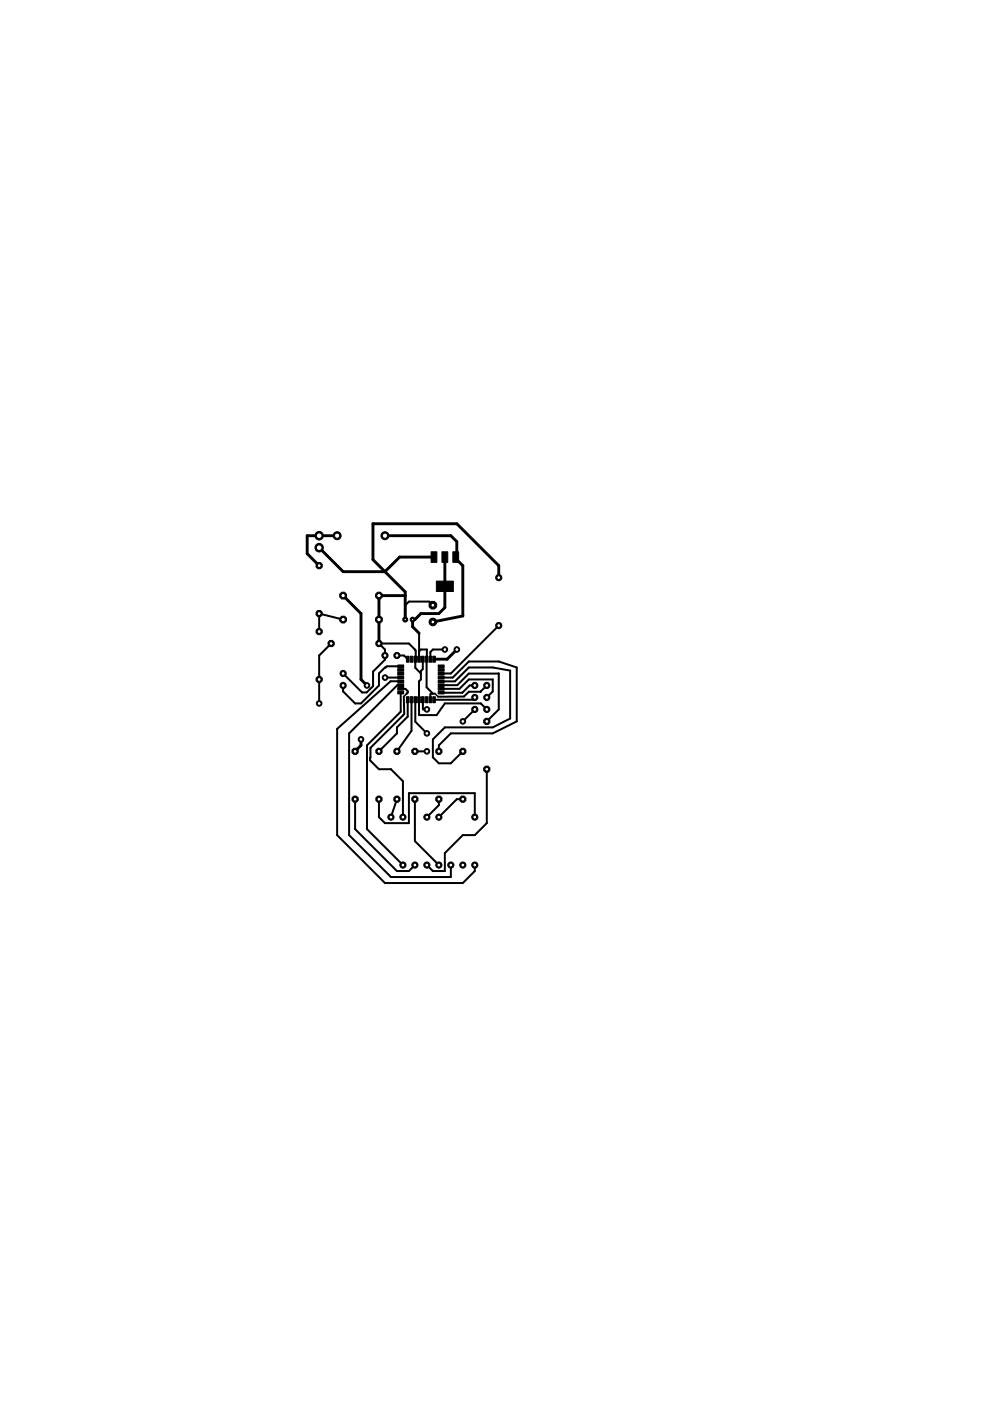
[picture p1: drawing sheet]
<svg xmlns="http://www.w3.org/2000/svg" width="210mm" height="297mm" viewBox="0 0 210 297" stroke-linecap="round" stroke-linejoin="round" font-family="sans-serif">
<g fill="#000" stroke="#000" stroke-width=".21">
<path d="M91.4 117h1.2v2.2h-1.2zM93.7 117h1.2v2.2h-1.2zM96 117h1.2v2.2h-1.2zM86.2 139.1h.5v1.3h-.5zM87 139.1h.5v1.3h-.5zM87.8 139.1h.5v1.3h-.5zM88.6 139.1h.5v1.3h-.5zM89.4 139.1h.5v1.3h-.5zM90.2 139.1h.5v1.3h-.5zM91 139.1h.5v1.3h-.5zM91.8 139.1h.5v1.3h-.5zM92.5 123.2h3.6v2.2h-3.6z"/>
<path d="M84.3 146.6h1.3v.5h-1.3zM84.3 145.8h1.3v.5h-1.3zM84.3 145h1.3v.5h-1.3zM84.3 144.2h1.3v.5h-1.3zM84.3 143.4h1.3v.5h-1.3zM84.3 142.6h1.3v.5h-1.3zM84.3 141.8h1.3v.5h-1.3zM84.3 141h1.3v.5h-1.3zM86.2 147.7h.5v1.3h-.5zM87 147.7h.5v1.3h-.5zM87.8 147.7h.5v1.3h-.5zM88.6 147.7h.5v1.3h-.5z"/>
<path d="M89.4 147.7h.5v1.3h-.5zM90.2 147.7h.5v1.3h-.5zM91 147.7h.5v1.3h-.5zM91.8 147.7h.5v1.3h-.5zM92.9 141h1.3v.5h-1.3zM92.9 141.8h1.3v.5h-1.3zM92.9 142.6h1.3v.5h-1.3zM92.9 143.4h1.3v.5h-1.3zM92.9 144.2h1.3v.5h-1.3zM92.9 145h1.3v.5h-1.3zM92.9 145.8h1.3v.5h-1.3zM92.9 146.6h1.3v.5h-1.3z"/>
</g>
<g fill="#000" stroke="#000" stroke-width=".42">
<path d="M67.7 139l2.5-2.6zM67.7 130.1v3.8zM67.7 130.1l5 1.3zM80.3 136.4h6.4zM81.6 137.7v1.3zM80.3 136.4l1.3 1.3zM81.6 139v.9zM84.2 139h1.5zM85.7 139l.7 .8zM85.9 128.3v3.1zM85.9 128.3l.8-.7zM86.7 136.4l1.3 1.3z"/>
<path d="M86.7 127.6h4.3zM88 137.8l.1 .1zM88.1 139.8v1.8zM88.1 137.9v1.8zM88.1 139.7v.1zM88.8 138.1v1.7zM88.9 134.3v5.5zM89.2 137.7l-.4 .4zM89.2 137.7h1.3zM90.5 137.7v2zM91 127.6l.8 .7zM91.2 138.2v1.6z"/>
<path d="M91.8 137.7l-.6 .5zM91.8 137.7h2.5zM67.7 144.1v5zM67.7 139v5.1zM71.5 154.5l11.3-10.1zM72.7 145.3v1.3zM72.7 146.6l2.6 2.5zM74 155.5l10.2-10.2zM75.3 149.1h1.2zM76.5 149.1l3.8-3.8zM76.8 146.8h.9zM72.7 142.8l4.1 4z"/>
<path d="M77.7 146.8l1.4-1.3zM77.8 158l7.2-7.1zM85.4 151.7l-6.9 6.9zM79.1 142.4l2.5-2.5zM79.1 142.4v3.1zM80.3 142.8v2.5zM80.3 142.8l1.3-1.3zM80.3 159.3l3.9-3.8zM81.6 141.5h.2zM81.6 143.7h3.4zM81.8 141.5l.2-.2zM82 141.3h2.9z"/>
<path d="M82.8 144.4h2.1zM87.2 154.9l-3 4.4zM84.2 154.2l2.2-2.3zM84.2 154.2v1.3zM84.2 145.3h.8zM85 146.9v4zM85.4 151.7l.3-.3zM85.6 147.7l.1 3.7zM85 146h1zM86.2 147.1l.1-.1zM86.3 147l.1-.1zM86.4 148.4v3.5z"/>
<path d="M86 146l.4 .5zM86.4 146.5v.4zM87.2 148.4v6.5zM88.1 141.6l1.1 1.2zM88.1 148.4v4.6zM88.8 144.5v3.9zM88.8 149.9l.1 1.7zM88.8 148.4v1.5zM88.9 151.6h3.7zM89.2 144.1l-.4 .4zM89.2 142.8v1.3zM89.2 142.3v.5z"/>
<path d="M89.6 141.9l-.4 .4zM89.6 139.8v2.1zM89.7 148.4v1.9zM89.7 150.3v.1zM90.4 139.8v5.9zM88 159.3h2.5zM89.7 150.4h.8zM88.1 153l2.4 2.5zM91.2 147.2v1.2zM91.2 147.2l.2-.1zM91.4 147.1h.4zM91.8 156.8l2.5-2.6z"/>
<path d="M91.8 147.1h.4zM90.4 145.7l1.4 1.4zM92 148.4h8.2zM94.3 149.1l-1.7 2.5zM92.9 147.7h5.5zM93 158l2.6-2.5zM93 158v1.3zM93.5 146h3.9zM93.5 145.3h3.5zM93.6 146.9h4.4zM93.6 142.8h2zM94.3 154.2h10.2z"/>
<path d="M94.3 149.1h7.6zM95.6 155.5h8.9zM95.6 142.8l10.1-10.2zM93.5 143.7h2.5zM93.5 144.5h3zM99.4 142.8l-2.4 2.5zM99.4 144.1l-2 1.9zM98 146.9l1.6-1.6zM98.1 153l2.6-2.6zM98.4 147.7l1-1zM99.4 144.1h5.1zM99.4 140.3l-3.4 3.4z"/>
<path d="M99.4 141.5l-2.9 3zM99.4 142.8h6.3zM99.4 146.7h2.5zM99.6 145.3h1.1zM100.2 148.4l.5-.5zM101.9 149.1l1.3 1.3zM101.9 146.6l1.3-1.3zM104.5 144.1v2.5zM104.5 146.6l-1.3 1.3zM104.5 155.5l5.1-2.5zM99.4 141.5h5.1zM104.5 154.2l3.7-1.9z"/>
<path d="M99.4 140.3h6.3zM105.7 142.8v7.6zM105.7 150.4l-2.5 2.6zM104.5 141.5l3.7 .7zM108.2 142.2v10.1zM105.7 140.3l3.9 1.2zM109.6 141.5v11.5zM71.5 177.1l10.1 10.1zM71.5 154.5v22.6zM74 155.5v21.6zM74 177.1l8.9 8.8zM75.3 169.4v6.4z"/>
<path d="M77.8 158v17.8zM78.5 160.7v-.1zM78.5 160.7v.5zM78.5 158.6v2zM78.5 161.2l1.8 1.9zM80.3 169.4v3.8zM80.3 173.2l1.3 1.3zM81.6 174.5h5.1zM80.3 163.1h2.6zM84.2 169.4l-1.3 3.8zM82.9 163.1l2.5 2.5zM85.4 165.6v7.6z"/>
<path d="M86.7 168.2v6.3zM86.7 168.2h14zM88 169.4v8.9zM90.5 173.2l2.5-2.5zM91.8 156.8v3.8zM91.8 160.6l1.2 1.2zM93 161.8h2.6zM93 169.4v1.3zM93 173.2l3.9-3.8zM95.6 161.8l2.5-2.5zM96.9 169.4h1.2zM98.1 177.1h2.6z"/>
<path d="M100.7 177.1l2.5-2.6zM100.7 168.2v5zM103.2 163.1v11.4zM81.6 187.2h16.5zM82.9 185.9h12.7zM84.2 184.7h2.5zM75.3 175.8l8.9 8.9zM77.8 175.8l7.6 7.6zM86.7 184.7l1.3-1.3zM91.8 184.7h2.5zM90.5 183.4l1.3 1.3zM88 178.3l5 5.1z"/>
<path d="M94.3 180.9l3.8-3.8zM94.3 180.9v3.8zM95.6 183.4v2.5zM98.1 187.2l2.6-2.5zM100.7 183.4v1.3z"/>
</g>
<g fill="#000" stroke="#000" stroke-width=".61">
<path d="M65.1 113.6v3.8zM65.1 113.6h2.6zM65.1 117.4l2.6 2.5zM67.7 113.6h3.8zM79.1 111h17.8zM79.1 111v7.7zM84.7 118.1h7.3zM81.6 113.6h14zM96.6 118.1l.3-.2zM96.6 118.1v.3zM96.9 111l8.8 8.9zM95.6 113.6l1.3 1.3z"/>
<path d="M96.9 114.9v3zM96.6 118.4l1.5 1.5zM105.7 119.9v2.6zM67.7 116.1l5 5.1zM72.7 126.3l3.8 3.8zM80.3 126.3h5.6zM80.3 126.3v5.1zM80.3 131.4v5zM72.7 121.2h8.9zM81.6 121.2l3.1-3.1zM79.1 118.7l2.5 2.5zM85.9 125.5v.8z"/>
<path d="M85.9 126.3v5.1zM81.6 121.2l4.3 4.3zM87.5 131.4v1.5zM87.5 131.4h.5zM88 131.4l1.2-1.3zM87.5 132.9l1.4 1.4zM89.2 130.1h3.8zM91.8 131.9l6.3-1.3zM92 139.8h2.8zM93 130.1l1.3-1.3zM94.3 118.1v6.2zM94.3 124.3v.2z"/>
<path d="M94.3 124.3v4.5zM94.8 139.8l2.1-2.1zM98.1 119.9v10.7zM76.5 156.8v1.2zM76.5 158l-1.2 1.3zM76.5 130.1v14zM76.5 144.1l1.3 1.2z"/>
</g>
<path d="M85.6 147.7l.6-.6zM92.2 147.1l.7 .6z" fill="#000" stroke="#000" stroke-width=".32"/>
<circle cx="100.7" cy="145.3" r=".66" fill="#000" stroke="#000" stroke-width=".21"/>
<circle cx="100.7" cy="145.3" r=".4" fill="#fff" stroke="#000" stroke-width=".21"/>
<circle cx="103.2" cy="145.3" r=".66" fill="#000" stroke="#000" stroke-width=".21"/>
<circle cx="103.2" cy="145.3" r=".4" fill="#fff" stroke="#000" stroke-width=".21"/>
<circle cx="100.7" cy="147.9" r=".66" fill="#000" stroke="#000" stroke-width=".21"/>
<circle cx="100.7" cy="147.9" r=".4" fill="#fff" stroke="#000" stroke-width=".21"/>
<circle cx="103.2" cy="147.9" r=".66" fill="#000" stroke="#000" stroke-width=".21"/>
<circle cx="103.2" cy="147.9" r=".4" fill="#fff" stroke="#000" stroke-width=".21"/>
<circle cx="100.7" cy="150.4" r=".66" fill="#000" stroke="#000" stroke-width=".21"/>
<circle cx="100.7" cy="150.4" r=".4" fill="#fff" stroke="#000" stroke-width=".21"/>
<circle cx="103.2" cy="150.4" r=".66" fill="#000" stroke="#000" stroke-width=".21"/>
<circle cx="103.2" cy="150.4" r=".4" fill="#fff" stroke="#000" stroke-width=".21"/>
<circle cx="67.7" cy="113.6" r=".9" fill="#000" stroke="#000" stroke-width=".21"/>
<circle cx="67.7" cy="113.6" r=".59" fill="#fff" stroke="#000" stroke-width=".21"/>
<circle cx="67.7" cy="116.1" r=".9" fill="#000" stroke="#000" stroke-width=".21"/>
<circle cx="67.7" cy="116.1" r=".59" fill="#fff" stroke="#000" stroke-width=".21"/>
<circle cx="91.8" cy="128.3" r=".87" fill="#000" stroke="#000" stroke-width=".21"/>
<circle cx="91.8" cy="128.3" r=".4" fill="#fff" stroke="#000" stroke-width=".21"/>
<circle cx="91.8" cy="131.9" r=".8" fill="#000" stroke="#000" stroke-width=".21"/>
<circle cx="91.8" cy="131.9" r=".4" fill="#fff" stroke="#000" stroke-width=".21"/>
<circle cx="85.9" cy="131.4" r=".55" fill="#000" stroke="#000" stroke-width=".21"/>
<circle cx="85.9" cy="131.4" r=".25" fill="#fff" stroke="#000" stroke-width=".21"/>
<circle cx="87.5" cy="131.4" r=".51" fill="#000" stroke="#000" stroke-width=".21"/>
<circle cx="87.5" cy="131.4" r=".25" fill="#fff" stroke="#000" stroke-width=".21"/>
<circle cx="71.5" cy="113.6" r=".85" fill="#000" stroke="#000" stroke-width=".21"/>
<circle cx="71.5" cy="113.6" r=".55" fill="#fff" stroke="#000" stroke-width=".21"/>
<circle cx="81.6" cy="113.6" r=".85" fill="#000" stroke="#000" stroke-width=".21"/>
<circle cx="81.6" cy="113.6" r=".55" fill="#fff" stroke="#000" stroke-width=".21"/>
<circle cx="81.6" cy="139" r=".66" fill="#000" stroke="#000" stroke-width=".21"/>
<circle cx="81.6" cy="139" r=".4" fill="#fff" stroke="#000" stroke-width=".21"/>
<circle cx="84.2" cy="139" r=".66" fill="#000" stroke="#000" stroke-width=".21"/>
<circle cx="84.2" cy="139" r=".4" fill="#fff" stroke="#000" stroke-width=".21"/>
<circle cx="72.7" cy="142.8" r=".66" fill="#000" stroke="#000" stroke-width=".21"/>
<circle cx="72.7" cy="142.8" r=".4" fill="#fff" stroke="#000" stroke-width=".21"/>
<circle cx="72.7" cy="145.3" r=".66" fill="#000" stroke="#000" stroke-width=".21"/>
<circle cx="72.7" cy="145.3" r=".4" fill="#fff" stroke="#000" stroke-width=".21"/>
<circle cx="67.7" cy="144.1" r=".71" fill="#000" stroke="#000" stroke-width=".21"/>
<circle cx="67.7" cy="144.1" r=".4" fill="#fff" stroke="#000" stroke-width=".21"/>
<circle cx="67.7" cy="133.9" r=".71" fill="#000" stroke="#000" stroke-width=".21"/>
<circle cx="67.7" cy="133.9" r=".4" fill="#fff" stroke="#000" stroke-width=".21"/>
<circle cx="80.3" cy="136.4" r=".71" fill="#000" stroke="#000" stroke-width=".21"/>
<circle cx="80.3" cy="136.4" r=".4" fill="#fff" stroke="#000" stroke-width=".21"/>
<circle cx="70.2" cy="136.4" r=".71" fill="#000" stroke="#000" stroke-width=".21"/>
<circle cx="70.2" cy="136.4" r=".4" fill="#fff" stroke="#000" stroke-width=".21"/>
<circle cx="72.7" cy="131.4" r=".78" fill="#000" stroke="#000" stroke-width=".21"/>
<circle cx="72.7" cy="131.4" r=".47" fill="#fff" stroke="#000" stroke-width=".21"/>
<circle cx="80.3" cy="131.4" r=".78" fill="#000" stroke="#000" stroke-width=".21"/>
<circle cx="80.3" cy="131.4" r=".47" fill="#fff" stroke="#000" stroke-width=".21"/>
<circle cx="67.7" cy="130.1" r=".71" fill="#000" stroke="#000" stroke-width=".21"/>
<circle cx="67.7" cy="130.1" r=".4" fill="#fff" stroke="#000" stroke-width=".21"/>
<circle cx="67.7" cy="119.9" r=".71" fill="#000" stroke="#000" stroke-width=".21"/>
<circle cx="67.7" cy="119.9" r=".4" fill="#fff" stroke="#000" stroke-width=".21"/>
<circle cx="72.7" cy="126.3" r=".78" fill="#000" stroke="#000" stroke-width=".21"/>
<circle cx="72.7" cy="126.3" r=".47" fill="#fff" stroke="#000" stroke-width=".21"/>
<circle cx="80.3" cy="126.3" r=".78" fill="#000" stroke="#000" stroke-width=".21"/>
<circle cx="80.3" cy="126.3" r=".47" fill="#fff" stroke="#000" stroke-width=".21"/>
<circle cx="85.4" cy="173.2" r=".66" fill="#000" stroke="#000" stroke-width=".21"/>
<circle cx="85.4" cy="173.2" r=".4" fill="#fff" stroke="#000" stroke-width=".21"/>
<circle cx="85.4" cy="183.4" r=".66" fill="#000" stroke="#000" stroke-width=".21"/>
<circle cx="85.4" cy="183.4" r=".4" fill="#fff" stroke="#000" stroke-width=".21"/>
<circle cx="88" cy="183.4" r=".66" fill="#000" stroke="#000" stroke-width=".21"/>
<circle cx="88" cy="183.4" r=".4" fill="#fff" stroke="#000" stroke-width=".21"/>
<circle cx="90.5" cy="183.4" r=".66" fill="#000" stroke="#000" stroke-width=".21"/>
<circle cx="90.5" cy="183.4" r=".4" fill="#fff" stroke="#000" stroke-width=".21"/>
<circle cx="93" cy="183.4" r=".66" fill="#000" stroke="#000" stroke-width=".21"/>
<circle cx="93" cy="183.4" r=".4" fill="#fff" stroke="#000" stroke-width=".21"/>
<circle cx="95.6" cy="183.4" r=".66" fill="#000" stroke="#000" stroke-width=".21"/>
<circle cx="95.6" cy="183.4" r=".4" fill="#fff" stroke="#000" stroke-width=".21"/>
<circle cx="98.1" cy="183.4" r=".66" fill="#000" stroke="#000" stroke-width=".21"/>
<circle cx="98.1" cy="183.4" r=".4" fill="#fff" stroke="#000" stroke-width=".21"/>
<circle cx="100.7" cy="183.4" r=".66" fill="#000" stroke="#000" stroke-width=".21"/>
<circle cx="100.7" cy="183.4" r=".4" fill="#fff" stroke="#000" stroke-width=".21"/>
<circle cx="90.5" cy="173.2" r=".66" fill="#000" stroke="#000" stroke-width=".21"/>
<circle cx="90.5" cy="173.2" r=".4" fill="#fff" stroke="#000" stroke-width=".21"/>
<circle cx="93" cy="173.2" r=".66" fill="#000" stroke="#000" stroke-width=".21"/>
<circle cx="93" cy="173.2" r=".4" fill="#fff" stroke="#000" stroke-width=".21"/>
<circle cx="100.7" cy="173.2" r=".66" fill="#000" stroke="#000" stroke-width=".21"/>
<circle cx="100.7" cy="173.2" r=".4" fill="#fff" stroke="#000" stroke-width=".21"/>
<circle cx="82.9" cy="173.2" r=".66" fill="#000" stroke="#000" stroke-width=".21"/>
<circle cx="82.9" cy="173.2" r=".4" fill="#fff" stroke="#000" stroke-width=".21"/>
<circle cx="93" cy="159.3" r=".71" fill="#000" stroke="#000" stroke-width=".21"/>
<circle cx="93" cy="159.3" r=".4" fill="#fff" stroke="#000" stroke-width=".21"/>
<circle cx="93" cy="169.4" r=".71" fill="#000" stroke="#000" stroke-width=".21"/>
<circle cx="93" cy="169.4" r=".4" fill="#fff" stroke="#000" stroke-width=".21"/>
<circle cx="98.1" cy="159.3" r=".71" fill="#000" stroke="#000" stroke-width=".21"/>
<circle cx="98.1" cy="159.3" r=".4" fill="#fff" stroke="#000" stroke-width=".21"/>
<circle cx="98.1" cy="169.4" r=".71" fill="#000" stroke="#000" stroke-width=".21"/>
<circle cx="98.1" cy="169.4" r=".4" fill="#fff" stroke="#000" stroke-width=".21"/>
<circle cx="103.2" cy="153" r=".71" fill="#000" stroke="#000" stroke-width=".21"/>
<circle cx="103.2" cy="153" r=".4" fill="#fff" stroke="#000" stroke-width=".21"/>
<circle cx="103.2" cy="163.1" r=".71" fill="#000" stroke="#000" stroke-width=".21"/>
<circle cx="103.2" cy="163.1" r=".4" fill="#fff" stroke="#000" stroke-width=".21"/>
<circle cx="88" cy="159.3" r=".71" fill="#000" stroke="#000" stroke-width=".21"/>
<circle cx="88" cy="159.3" r=".4" fill="#fff" stroke="#000" stroke-width=".21"/>
<circle cx="88" cy="169.4" r=".71" fill="#000" stroke="#000" stroke-width=".21"/>
<circle cx="88" cy="169.4" r=".4" fill="#fff" stroke="#000" stroke-width=".21"/>
<circle cx="75.3" cy="159.3" r=".71" fill="#000" stroke="#000" stroke-width=".21"/>
<circle cx="75.3" cy="159.3" r=".4" fill="#fff" stroke="#000" stroke-width=".21"/>
<circle cx="75.3" cy="169.4" r=".71" fill="#000" stroke="#000" stroke-width=".21"/>
<circle cx="75.3" cy="169.4" r=".4" fill="#fff" stroke="#000" stroke-width=".21"/>
<circle cx="84.2" cy="159.3" r=".71" fill="#000" stroke="#000" stroke-width=".21"/>
<circle cx="84.2" cy="159.3" r=".4" fill="#fff" stroke="#000" stroke-width=".21"/>
<circle cx="84.2" cy="169.4" r=".71" fill="#000" stroke="#000" stroke-width=".21"/>
<circle cx="84.2" cy="169.4" r=".4" fill="#fff" stroke="#000" stroke-width=".21"/>
<circle cx="80.3" cy="159.3" r=".71" fill="#000" stroke="#000" stroke-width=".21"/>
<circle cx="80.3" cy="159.3" r=".4" fill="#fff" stroke="#000" stroke-width=".21"/>
<circle cx="80.3" cy="169.4" r=".71" fill="#000" stroke="#000" stroke-width=".21"/>
<circle cx="80.3" cy="169.4" r=".4" fill="#fff" stroke="#000" stroke-width=".21"/>
<circle cx="105.7" cy="132.6" r=".66" fill="#000" stroke="#000" stroke-width=".21"/>
<circle cx="105.7" cy="132.6" r=".4" fill="#fff" stroke="#000" stroke-width=".21"/>
<circle cx="105.7" cy="122.5" r=".66" fill="#000" stroke="#000" stroke-width=".21"/>
<circle cx="105.7" cy="122.5" r=".4" fill="#fff" stroke="#000" stroke-width=".21"/>
<circle cx="98.1" cy="153" r=".59" fill="#000" stroke="#000" stroke-width=".21"/>
<circle cx="98.1" cy="153" r=".4" fill="#fff" stroke="#000" stroke-width=".21"/>
<circle cx="81.6" cy="143.7" r=".59" fill="#000" stroke="#000" stroke-width=".21"/>
<circle cx="81.6" cy="143.7" r=".4" fill="#fff" stroke="#000" stroke-width=".21"/>
<circle cx="94.3" cy="137.7" r=".59" fill="#000" stroke="#000" stroke-width=".21"/>
<circle cx="94.3" cy="137.7" r=".4" fill="#fff" stroke="#000" stroke-width=".21"/>
<circle cx="90.5" cy="159.3" r=".59" fill="#000" stroke="#000" stroke-width=".21"/>
<circle cx="90.5" cy="159.3" r=".4" fill="#fff" stroke="#000" stroke-width=".21"/>
<circle cx="96.9" cy="137.7" r=".59" fill="#000" stroke="#000" stroke-width=".21"/>
<circle cx="96.9" cy="137.7" r=".4" fill="#fff" stroke="#000" stroke-width=".21"/>
<circle cx="76.5" cy="156.8" r=".59" fill="#000" stroke="#000" stroke-width=".21"/>
<circle cx="76.5" cy="156.8" r=".4" fill="#fff" stroke="#000" stroke-width=".21"/>
<circle cx="77.8" cy="145.3" r=".59" fill="#000" stroke="#000" stroke-width=".21"/>
<circle cx="77.8" cy="145.3" r=".4" fill="#fff" stroke="#000" stroke-width=".21"/>
<circle cx="90.5" cy="150.4" r=".59" fill="#000" stroke="#000" stroke-width=".21"/>
<circle cx="90.5" cy="150.4" r=".4" fill="#fff" stroke="#000" stroke-width=".21"/>
<circle cx="90.5" cy="155.5" r=".59" fill="#000" stroke="#000" stroke-width=".21"/>
<circle cx="90.5" cy="155.5" r=".4" fill="#fff" stroke="#000" stroke-width=".21"/>
<circle cx="67.7" cy="149.1" r=".59" fill="#000" stroke="#000" stroke-width=".21"/>
<circle cx="67.7" cy="149.1" r=".4" fill="#fff" stroke="#000" stroke-width=".21"/>
</svg>
